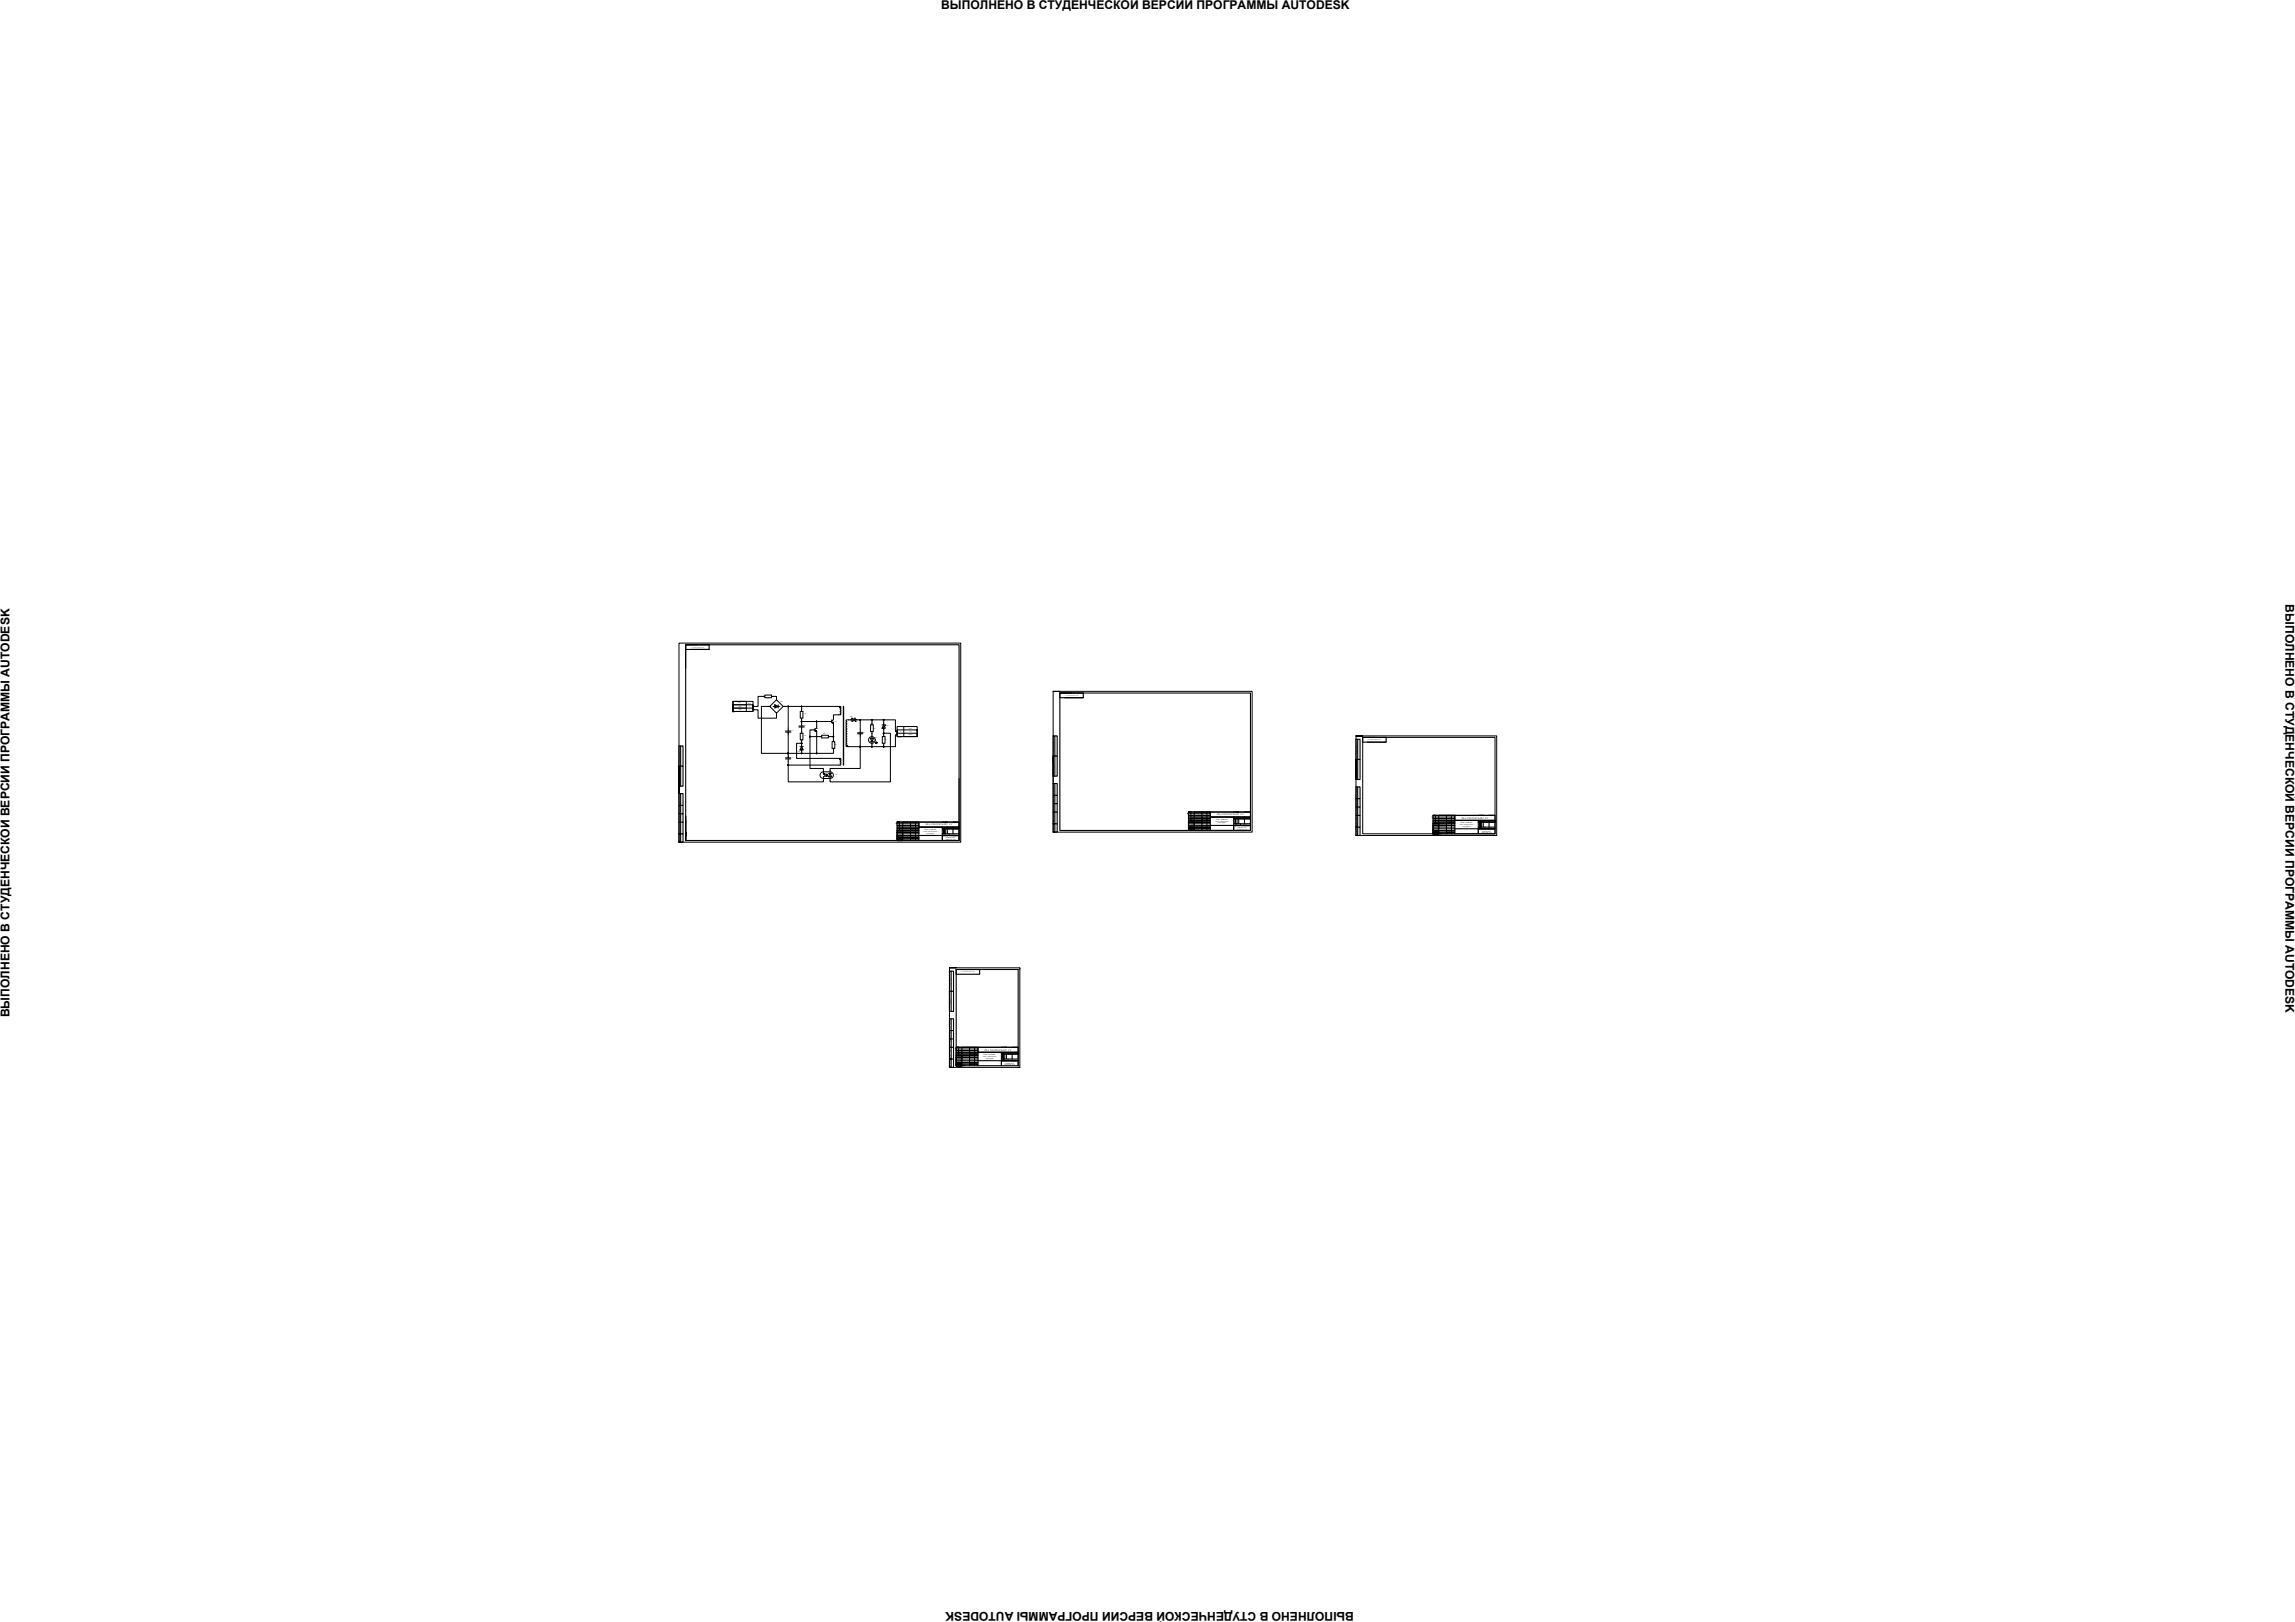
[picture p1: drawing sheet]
<svg xmlns="http://www.w3.org/2000/svg" width="841mm" height="594mm" viewBox="0 0 841 594" stroke-linecap="round" stroke-linejoin="round" font-family="sans-serif">
<defs><g id="words">
<g font-size="4.4">
<text x="344.9" y="3.5">ВЫПОЛНЕНО В СТУДЕНЧЕСКОЙ ВЕРСИИ ПРОГРАММЫ AUTODESK</text>
<text x="837.6" y="221.4" transform="rotate(90 837.6 221.4)">ВЫПОЛНЕНО В СТУДЕНЧЕСКОЙ ВЕРСИИ ПРОГРАММЫ AUTODESK</text>
<text x="3.5" y="372.6" transform="rotate(-90 3.5 372.6)">ВЫПОЛНЕНО В СТУДЕНЧЕСКОЙ ВЕРСИИ ПРОГРАММЫ AUTODESK</text>
<text x="496.2" y="590.5" transform="rotate(180 496.2 590.5)">ВЫПОЛНЕНО В СТУДЕНЧЕСКОЙ ВЕРСИИ ПРОГРАММЫ AUTODESK</text>
</g>
<g font-size="1">
<text x="446" y="298.6">ИУ 4.11.03.03.52.16.003 Э 3</text>
<text x="535.6" y="299.9">ИУ 4.11.03.03.52.16.003 Э 3</text>
<text x="339.2" y="302.3">ИУ 4.11.03.03.52.16.003 Э 3</text>
<text x="360.8" y="384.8">ИУ 4.11.03.03.52.16.003 Э 3</text>
</g>
<g font-size=".8">
<text x="338.8" y="304">Блок питания</text>
<text x="445.6" y="300.3">Блок питания</text>
<text x="535.2" y="301.6">Блок питания</text>
<text x="360.5" y="386.5">Блок питания</text>
</g>
<g font-size=".6">
<text x="270.5" y="257.7">Цепь</text>
<text x="274" y="257.7">Конт .</text>
<text x="281.3" y="256">R1</text>
<text x="286" y="257.1">VD1</text>
<text x="268.3" y="261.3">XS1</text>
<text x="270.3" y="258.9">~220B</text>
<text x="270.3" y="260.2">~220B</text>
<text x="274.5" y="260.2">2</text>
<text x="274.6" y="258.9">1</text>
<text x="294.8" y="261.5">R2</text>
<text x="311.5" y="262.7">VD3</text>
<text x="290.1" y="267.8">С 1</text>
<text x="294.8" y="269.6">R3</text>
<text x="294.9" y="265.9">С 3</text>
<text x="299.3" y="266.9">VT1</text>
<text x="301.7" y="269">R4</text>
<text x="305.7" y="264.3">VT2</text>
<text x="316.3" y="268.4">С 4</text>
<text x="320.1" y="266.9">R6</text>
<text x="324.7" y="265.7">VD5</text>
<text x="329.8" y="269.4">4</text>
<text x="329.8" y="268.1">1</text>
<text x="332.9" y="269.3">Общий</text>
<text x="333" y="266.9">Цепь</text>
<text x="333.3" y="268.1">5 В</text>
<text x="292.3" y="275.3">VD2</text>
<text x="306" y="272.9">R5</text>
<text x="320.6" y="270.4">VD4</text>
<text x="324.4" y="270.9">R7</text>
<text x="329.2" y="270.5">XS2</text>
<text x="386.4" y="274.9" transform="rotate(-90 386.4 274.9)">Перв . примен.</text>
<text x="249.3" y="278.6" transform="rotate(-90 249.3 278.6)">Перв . примен.</text>
<text x="290.3" y="277.8">С 2</text>
<text x="308" y="280.8">T1</text>
<text x="386.4" y="281.7" transform="rotate(-90 386.4 281.7)">Справ №</text>
<text x="497.4" y="276.1" transform="rotate(-90 497.4 276.1)">Перв . примен.</text>
<text x="249.3" y="285.4" transform="rotate(-90 249.3 285.4)">Справ №</text>
<text x="306.1" y="284">OP1</text>
<text x="497.4" y="282.9" transform="rotate(-90 497.4 282.9)">Справ №</text>
<text x="386.4" y="290.8" transform="rotate(-90 386.4 290.8)">Подп . и Дата</text>
<text x="497.4" y="292" transform="rotate(-90 497.4 292)">Подп . и Дата</text>
<text x="249.3" y="294.5" transform="rotate(-90 249.3 294.5)">Подп . и Дата</text>
<text x="386.4" y="297.3" transform="rotate(-90 386.4 297.3)">Взам .инв .№ Инв .№ дубл .</text>
<text x="452.5" y="299.7">Лит .</text>
<text x="454.3" y="299.7">Масса</text>
<text x="497.4" y="298.6" transform="rotate(-90 497.4 298.6)">Взам .инв .№ Инв .№ дубл .</text>
<text x="249.3" y="304.9" transform="rotate(-90 249.3 304.9)">Подп . и Дата</text>
<text x="249.3" y="301" transform="rotate(-90 249.3 301)">Взам .инв .№ Инв .№ дубл .</text>
<text x="328.7" y="305.8">Т .контр.</text>
<text x="329.1" y="305.2">Пров .</text>
<text x="329.6" y="304">Лист</text>
<text x="338.5" y="304.7">Схема электрическая</text>
<text x="339.5" y="305.3">структурная</text>
<text x="345.7" y="303.4">Лит .</text>
<text x="345.9" y="305.9">Лист</text>
<text x="347.5" y="303.4">Масса</text>
<text x="348.5" y="305.9">Листов 1</text>
<text x="386.4" y="301.2" transform="rotate(-90 386.4 301.2)">Подп . и Дата</text>
<text x="386.4" y="304.7" transform="rotate(-90 386.4 304.7)">Инв . №подл</text>
<text x="435.5" y="302.1">Т .контр.</text>
<text x="435.5" y="303.4">Н .контр.</text>
<text x="435.7" y="302.8">Реценз .</text>
<text x="435.9" y="301.5">Пров .</text>
<text x="436.4" y="300.4">Лист</text>
<text x="445.2" y="301">Схема электрическая</text>
<text x="446.3" y="301.6">структурная</text>
<text x="452.4" y="302.7">МГТУ им . Н .Э .Баумана</text>
<text x="452.7" y="302.2">Лист</text>
<text x="453.3" y="304">Группа ИУ -52 Б</text>
<text x="453.5" y="303.4">Кафедра ИУ 4</text>
<text x="455.3" y="302.2">Листов 1</text>
<text x="497.4" y="302.5" transform="rotate(-90 497.4 302.5)">Подп . и Дата</text>
<text x="497.4" y="305.9" transform="rotate(-90 497.4 305.9)">Инв . №подл</text>
<text x="525.2" y="303.4">Т .контр.</text>
<text x="525.2" y="304.6">Н .контр.</text>
<text x="525.3" y="304">Реценз .</text>
<text x="525.6" y="302.7">Пров.</text>
<text x="526" y="301.6">Лист</text>
<text x="534.9" y="302.2">Схема электрическая</text>
<text x="535.9" y="302.8">структурная</text>
<text x="542" y="304">МГТУ им . Н .Э .Баумана</text>
<text x="542.1" y="301">Лит .</text>
<text x="542.4" y="303.4">Лист</text>
<text x="542.9" y="305.2">Группа ИУ -52 Б</text>
<text x="543.1" y="304.6">Кафедра ИУ 4</text>
<text x="543.9" y="301">Масса</text>
<text x="544.9" y="303.4">Листов 1</text>
<text x="249.3" y="308.4" transform="rotate(-90 249.3 308.4)">Инв . №подл</text>
<text x="328.7" y="307.1">Н .контр.</text>
<text x="328.9" y="306.5">Реценз .</text>
<text x="345.6" y="306.4">МГТУ им . Н .Э .Баумана</text>
<text x="346.5" y="307.7">Группа ИУ -52 Б</text>
<text x="346.7" y="307">Кафедра ИУ 4</text>
<text x="348.4" y="361.1" transform="rotate(-90 348.4 361.1)">Перв . примен.</text>
<text x="348.4" y="367.9" transform="rotate(-90 348.4 367.9)">Справ №</text>
<text x="348.4" y="377" transform="rotate(-90 348.4 377)">Подп . и Дата</text>
<text x="348.4" y="383.5" transform="rotate(-90 348.4 383.5)">Взам .инв .№ Инв .№ дубл .</text>
<text x="348.4" y="387.4" transform="rotate(-90 348.4 387.4)">Подп . и Дата</text>
<text x="350.4" y="388.3">Т .контр.</text>
<text x="350.4" y="389.6">Н .контр.</text>
<text x="350.5" y="389">Реценз .</text>
<text x="350.8" y="387.7">Пров .</text>
<text x="351.3" y="386.5">Лист</text>
<text x="360.1" y="387.2">Схема электрическая</text>
<text x="361.2" y="387.8">структурная</text>
<text x="367.2" y="388.9">МГТУ им . Н .Э .Баумана</text>
<text x="367.3" y="385.9">Лит .</text>
<text x="367.6" y="388.4">Лист</text>
<text x="368.4" y="389.6">Кафедра ИУ 4</text>
<text x="369.1" y="385.9">Масса</text>
<text x="370.1" y="388.4">Листов 1</text>
<text x="348.4" y="390.9" transform="rotate(-90 348.4 390.9)">Инв . № подл</text>
<text x="368.1" y="390.2">Группа ИУ -52Б</text>
</g>
<g font-size=".5">
<text x="258" y="236.9" transform="rotate(180 258 236.9)">ИУ4.11.03.03.52.16.003 Э 3</text>
<text x="395.2" y="254.5" transform="rotate(180 395.2 254.5)">ИУ 4.11.03.03.52.16.003 Э 3</text>
<text x="289.5" y="267.2" transform="rotate(90 289.5 267.2)">+</text>
<text x="315.9" y="267.8" transform="rotate(90 315.9 267.8)">+</text>
<text x="506.1" y="270.8" transform="rotate(180 506.1 270.8)">ИУ 4.11.03.03.52.16.003 Э 3</text>
<text x="288.2" y="278.5" transform="rotate(-90 288.2 278.5)">+</text>
<text x="328.7" y="304">Изм .</text>
<text x="329" y="304.6">Разраб . Исмаилов А .К .</text>
<text x="330.8" y="305.2">Сергеева М .Д .</text>
<text x="331.3" y="304">№ докум.</text>
<text x="333.8" y="304">Подпись</text>
<text x="335.5" y="304">Дата</text>
<text x="349.4" y="303.4">Масштаб</text>
<text x="435.5" y="300.3">Изм .</text>
<text x="435.8" y="300.9">Разраб . Исмаилов А .К .</text>
<text x="437.6" y="301.5">Сергеева М.Д .</text>
<text x="437.6" y="304">Семенцов С .Г .</text>
<text x="438.1" y="300.3">№ докум.</text>
<text x="440.6" y="300.3">Подпись</text>
<text x="442.3" y="300.3">Дата</text>
<text x="525.2" y="301.6">Изм .</text>
<text x="525.4" y="302.1">Разраб . Исмаилов А .К .</text>
<text x="527.2" y="302.7">Сергеева М .Д .</text>
<text x="527.3" y="305.2">Семенцов С .Г .</text>
<text x="527.7" y="301.5">№ докум .</text>
<text x="530.2" y="301.6">Подпись</text>
<text x="532" y="301.6">Дата</text>
<text x="545.9" y="300.9">Масштаб</text>
<text x="330.8" y="307.7">Семенцов С .Г .</text>
<text x="357.2" y="355.8" transform="rotate(180 357.2 355.8)">ИУ 4.11.03.03.52.16.003 Э 3</text>
<text x="350.4" y="386.5">Изм .</text>
<text x="350.7" y="387.1">Разраб . Исмаилов А .К .</text>
<text x="352.5" y="387.7">Сергеева М .Д .</text>
<text x="352.9" y="386.5">№ докум .</text>
<text x="357.2" y="386.5">Дата</text>
<text x="371.1" y="385.9">Масштаб</text>
<text x="352.5" y="390.2">Семенцов С .Г.</text>
</g>
</g></defs>
<!-- layer: Sheet -->
<g fill="none" stroke="#000" stroke-width=".37">
<path d="M268.6 259.4h7.4v1.2h-7.4zM273.5 256.9v3.7M280.3 255.1h-2.5v3.6h-1.8M280.3 254.6h2.4v.9h-2.4zM282.1 258.7l2.5-2.4 2.4 2.4-2.4 2.5zM282.1 258.7h-3.1v17.2h9.8M282.7 255.1h1.9v1.2M283.3 258.7h2.5M283.9 258.1l1.3 .6-1.3 .7zM285.2 258.1v1.3M287 258.7h20.9l.3 .3-.3 .3 .2 .5-.2 .1M288.8 258.7l.1 .1z"/>
<path d="M288.8 258.7v9.1M293.7 258.8h.1M293.8 258.7v1.9M307.9 260l.3 .3-.3 .3 .3 .3-.3 .3 .2 .4-2.7 .2v1.8l-.6 .5M269.2 260.6h6.8v-3.7h-7.4v3.7v-2.5h7.4v1.9h1.8v3h6.8v-1.8M287.9 267.8h1.9M287.9 268.1h1.9M287.9 278h1.9M287.9 277.6h1.9M288.8 268.6v-.5v9.5v-.4M288.8 278v2.2h19.1l.3-.3-.3-.3 .2-.2-.2-.4 .3-.3-.3-.3M288.8 275.9h10.5"/>
<path d="M292.8 266.3h1.9M292.8 265.9h1.9M293.1 273.5h1.3M293.3 260.6h.9v2.4h-.9zM293.3 268.6h.9v2.4h-.9zM293.7 272.3h.1M293.7 264.3h.1M293.8 271v1.2h-1.9v5.6h16l.3 .3-.3 .3M293.8 273.5l.6 1.2h-1.3zM293.8 263v1.3M293.8 266.3v2.3M293.8 272.2v3.7"/>
<path d="M296.8 269.8h4.3M298.6 267.3h-1.8v14.2h4.9v1.8M298.6 267.5l.7 .4M298.6 266.7v1.2M299.1 267.6l.2 .3h-.4l.2-.3 .2 .3h-.4zM299.3 267.9v8h6.1v-1.8M299.3 264.3v2.4l-.7 .4M301.1 269.3h2.5v1h-2.5zM303.6 269.8h1.8M304.8 264.3h-11v1.6v-.4M304.8 264.4l.6 .5M304.8 263.7v1.1"/>
<path d="M304.9 271.6h1v2.5h-1zM305.2 264.5l.2 .4-.4-.1zM305.4 264.9v6.7M310.3 266.1l-.3 .3 .3 .3-.3 .3 .3 .3-.3 .3 .3 .3-.3 .3 .3 .4-.2 .4 .2 .2-.3 .3 .3 .3-.3 .3 .3 .3M310.3 270.4l-.3 .3 .3 .3-.3 .3 .3 .3-.2 .5 .2 .1M310.3 272.2l-.3 .3 .3 .3-.3 .4 .2 .2 9.3 .1M310.3 264.3l-.3 .3 .3 .3-.3 .3 .3 .3-.2 .4 .2 .2M310.6 273.2h.1M312.2 263l1.2 .7-1.2 .6zM313 263h.4v1.3h.4M314 263.7h-3.7l-.3 .2 .3 .3M314 263.7h9.8v4.9"/>
<path d="M314.2 268.4h2M314.2 268.8h2M315.2 269.2v-.4v4.7M315.2 263.7v4.7M318.9 270.4h1.3l-.7 1.2zM318.9 271.6h1.3M319 265.5h1v2.4h-1zM319.5 267.9v5.6h4.3M319.5 263.7v1.8M320.8 271.9l.4 .4M321 271.6l.4 .5M321.1 272.1l.1 .2z"/>
<path d="M321.2 271.9l.2 .2zM323.2 265.5h1.2v.4M323.3 269.8h1v2.4h-1zM323.8 269.8v-1.2h2.5v17.8h-22.1v-4.9h11v-8M323.8 265.5l.6 1.2h-1.2zM323.8 263.7h4.3v4.2h.6M323.8 272.2v1.3M328.7 268.6h7.4v1.2h-7.4zM331.2 266.1v3.7M335.5 269.8h-6.8v-3.7h7.4v3.7v-2.5h-7.4v1.9h-.6v4.3h-4.3M288.8 280.1l.1 .2zM288.8 280.2v6.2h12.9v-1.8l.7-.5"/>
<path d="M300.9 283l.8-.3h2.5a1.22 1.22 0 0 1 1.2 1.2 1.22 1.22 0 0 1-1.2 1.2h-2.5a1.21 1.21 0 0 1-1.1-.7 1.21 1.21 0 0 1 .3-1.4zM301.7 283.3l.4 .1-.2 .2zM301.7 283.3l.7 .4M302.4 283.4v1.1M302.9 283.7l.1 .1M302.9 284.1l.1 .1M303 284.1h-.3h.6M303 283.7h-.3h.6M303.6 283.3h1.2M304.2 283.3l.6 1.2h-1.2z"/>
<circle cx="288.8" cy="258.8" r=".05"/>
<circle cx="293.7" cy="258.8" r=".12"/>
<circle cx="307.8" cy="259.1" r=".07"/>
<circle cx="288.8" cy="275.9" r=".12"/>
<circle cx="288.8" cy="275.9" r=".05"/>
<circle cx="293.7" cy="264.3" r=".12"/>
<circle cx="293.7" cy="272.3" r=".12"/>
<circle cx="293.7" cy="275.9" r=".12"/>
<circle cx="293.7" cy="275.9" r=".05"/>
<circle cx="296.8" cy="269.8" r=".12"/>
<circle cx="296.8" cy="269.8" r=".05"/>
<circle cx="299.3" cy="264.3" r=".12"/>
<circle cx="299.3" cy="275.9" r=".12"/>
<circle cx="299.3" cy="275.9" r=".05"/>
<circle cx="299.3" cy="264.3" r=".05"/>
<circle cx="305.4" cy="269.8" r=".12"/>
<circle cx="305.4" cy="269.8" r=".05"/>
<circle cx="307.8" cy="278.1" r=".07"/>
<circle cx="315.2" cy="263.7" r=".12"/>
<circle cx="315.2" cy="273.5" r=".12"/>
<circle cx="315.2" cy="263.7" r=".05"/>
<circle cx="315.2" cy="273.5" r=".05"/>
<circle cx="319.5" cy="271" r="1.22"/>
<circle cx="319.5" cy="273.5" r=".12"/>
<circle cx="319.5" cy="263.7" r=".12"/>
<circle cx="319.5" cy="273.5" r=".05"/>
<circle cx="319.5" cy="263.7" r=".05"/>
<circle cx="323.8" cy="273.5" r=".12"/>
<circle cx="323.8" cy="268.6" r=".12"/>
<circle cx="323.8" cy="263.7" r=".12"/>
<circle cx="323.8" cy="268.6" r=".05"/>
<circle cx="323.8" cy="273.5" r=".05"/>
<circle cx="323.8" cy="263.7" r=".05"/>
<circle cx="288.8" cy="280.2" r=".05"/>
</g>
<path d="M309.1 258.7v21.5" fill="none" stroke="#000" stroke-width=".51"/>
<!-- layer: border -->
<g fill="none" stroke="#000" stroke-width=".37">
<path d="M248.8 235.5h103.3v73h-103.3zM251.3 236.2h4.3M259.9 236.2h-8.6v1.7M268.6 258.1h4.9M268.6 259.4h4.9M273.5 256.9h-4.9v3.1M385.9 253.2h73v51.6h-73zM385.9 253.2h2.5M388.4 253.8h4.3M397 253.8h-8.6v1.7M385.9 279.4v-2.5v10.1M385.9 276.9v7.4"/>
<path d="M496.9 269.5h51.6v36.5h-51.6zM496.9 269.5h2.5M496.9 278.1v7.4v-7.4v2.5M499.4 270.1h48.5v35.3h-48.5zM248.8 280.6v10.1v-10.1v2.4M435.5 298h8M435.5 299.3h8M436.4 299.9v.6M443.5 298.6h-8h8M452.7 299.9v1.8M453.3 299.9v1.8M525.2 299.3h7.9"/>
<path d="M533.1 299.9h-7.9h7.9M328.7 307.2h8zM328.7 305.1v-.3v3v-2.4h8M328.7 304.2h2.1v.6h-2.1zM328.7 301.7h8M328.7 302.9h8M328.7 304.2h8M328.7 307.2h2.1M329.6 303.6v.6M330.8 307.8h-2.1h2.1M330.8 306h.1M330.8 305.1h.1"/>
<path d="M330.8 304.8v1.2M333.7 304.8v.6M336.7 302.3h-8h8M336.7 304.8h-8h8M336.7 306.6h-8h8M336.7 306h-8v.6h2.1v.3M345.9 303.6v1.8M346.5 303.6v1.8M351.5 306h-6.2h6.2M435.5 303.6h8zM435.5 301.4v-.3v3.1v-2.5h8M435.5 300.5h2.1v.6h-2.1z"/>
<path d="M435.5 300.5h8M435.5 303.6h2.1M437.6 304.2h-2.1h2.1M437.6 302.3h.1M437.6 301.4h.1M437.6 301.1v1.2M440.4 301.1v.6M443.5 301.1h-8h8M443.5 302.9h-8h8M443.5 302.3h-8v.6h2.1v.3M458.2 302.3h-6.1h6.1M525.2 304.8h7.9z"/>
<path d="M525.2 302.6v-.3v3.1v-2.5h7.9M525.2 301.7h2v.6h-2zM525.2 301.7h7.9M525.2 300.5h7.9M525.2 304.8h2M526 301.1v.6M527.2 305.4h-2h2M527.2 303.6h.1M527.2 302.6h.1M527.2 302.3v1.3M530.1 302.3v.6M533.1 302.3h-7.9h7.9"/>
<path d="M533.1 304.2h-7.9h7.9M533.1 303.6h-7.9v.6h2v.3M542.3 301.1v1.8M543 301.1v1.8M547.9 303.6h-6.2h6.2M347.9 365.5v-2.4v10M347.9 363.1v7.3M350.4 389.7h8zM350.4 387.6v-.3v3v-2.4h8M350.4 386.7h2.1v.6h-2.1zM350.4 384.2h8M350.4 385.4h8"/>
<path d="M350.4 386.7h8M350.4 389.7h2.1M351.3 386v.7M352.5 390.3h-2.1h2.1M352.5 388.5h.1M352.5 387.6h.1M352.5 387.3v1.2M355.3 387.3v.6M358.4 384.8h-8h8M358.4 387.3h-8h8M358.4 389.1h-8h8M358.4 388.5h-8v.6h2.1v.3"/>
<path d="M367.6 386v1.9M368.2 386v1.9M373.1 388.5h-6.1h6.1"/>
</g>
<g fill="none" stroke="#000" stroke-width=".4">
<path d="M251.3 236.2h100.2v71.6h-100.2zM259.9 236.2v1.7h-6.9M388.4 253.8h69.8v50.4h-69.8zM397 253.8v1.7h-6.9M248.8 273.2h.6v7.4h.9v7.4h-1.5zM249.4 273.2h.9v7.4M385.9 276.9h.7v7.4M385.9 269.5h.7v7.4h.8v7.4h-1.5zM386.6 269.5h.8v7.4M496.9 278.1h.6v7.4M496.9 270.8h.6v7.3h.9v7.4h-1.5zM497.5 270.8h.9v7.3"/>
<path d="M499.4 271.8v-1.7h8.6v1.7h-6.9M499.4 270.1h4.3M248.8 298h.6v3.1h.9v4.3M248.8 295h.6v3h.9v3.1M248.8 280.6h.6v7.4M249.4 290.7h.9v4.3M250.3 298v-3h-.9v-4.3h-.6v17.8M385.9 297.4h.7v4.3h-.7h.7v3.1h-.7h1.5v-3.1h-1.5M385.9 294.3h.7v3.1h.8v4.3M385.9 291.3h.7v3h.8v3.1M386.6 287h.8v4.3M387.4 294.3v-3h-.8v-4.3h-.7v17.8"/>
<path d="M435.5 299.9h8M440.4 297.4h-2.8v6.8h-2.1h22.7v-6.8h-22.7v6.8M442.3 297.4h-1.9v6.8M443.5 297.4h-1.2v6.8M443.5 299.3h14.7M452.1 299.9h6.1v-.6v.6zM452.1 297.4h1.8M452.1 299.3v4.9M453.9 299.3v2.4M456 297.4h2.2M456 299.3v2.4M496.9 298.6h.6v4.3h-.6h.6v3.1h-.6h1.5v-3.1h-1.5"/>
<path d="M496.9 295.6h.6v3h.9v4.3M496.9 292.5h.6v3.1h.9v3M497.5 288.2h.9v4.3M498.4 295.6v-3.1h-.9v-4.3h-.6v17.8M530.1 298.6h-2.9v6.8h-2h22.7v-6.8h-22.7v6.8M531.9 298.6h-1.8v6.8M533.1 298.6h-1.2v6.8M541.7 298.6h1.9M545.7 298.6h2.2M248.8 301.1h.6v4.3h-.6h.6v3.1h-.6h1.5v-3.1h-1.5M328.7 303.6h8M328.7 304.2h8"/>
<path d="M329.6 304.2v-3.1h-.9h8v6.7M333.7 301.1h-2.9v6.7h-2.1h22.8v-6.7h-22.8v6.7M335.5 301.1h-1.8v6.7M336.7 301.1h-1.2v6.7M336.7 302.9h14.8M336.7 306h14.8M345.3 303.6h6.2v-.7v.7zM345.3 305.4h6.2M345.3 301.1h1.9M345.3 302.9v4.9M347.2 302.9v2.5M347.8 305.4v.6"/>
<path d="M349.2 301.1h2.3M349.2 302.9v2.5M435.5 300.5h8M436.4 300.5v-3.1h-.9h8v6.8M443.5 302.3h14.7M452.1 301.7h6.1M454.6 301.7v.6M525.2 301.1h7.9M525.2 301.7h7.9M526 301.7v-3.1h-.8h7.9v6.8M533.1 303.6h14.8M533.1 300.5h14.8"/>
<path d="M541.7 301.1h6.2v-.6v.6zM541.7 302.9h6.2M541.7 300.5v4.9M543.6 300.5v2.4M544.2 302.9v.7M545.7 300.5v2.4M347.9 355.7h.7v7.4h.8v7.3h-1.5zM348.6 355.7h.8v7.4M350.4 355.1h22.7v35.2v-6.7h-22.7v6.7zM359 355.1v1.7h-8.6M347.9 377.4h.7v3.1h.8v3.1M347.9 363.1h.7v7.3"/>
<path d="M348.6 373.1h.8v4.3M347.9 383.6h.7v4.3h-.7h.7v3h-.7h1.5v-3h-1.5M347.9 380.5h.7v3.1h.8v4.3M349.4 380.5v-3.1h-.8v-4.3h-.7v17.8M350.4 386h8M350.4 386.7h8M351.3 386.7v-3.1h-.9h8v6.7M355.3 383.6h-2.8v6.7h-2.1h22.7M357.2 383.6h-1.9v6.7M358.4 383.6h-1.2v6.7M358.4 385.4h14.7M358.4 388.5h14.7"/>
<path d="M367 386h6.1v-.6v.6zM367 387.9h6.1M367 383.6h1.8M367 385.4v4.9M368.8 385.4v2.5M369.4 387.9v.6M370.9 383.6h2.2M370.9 385.4v2.5"/>
</g>
<!-- layer: 0 -->
<g fill="none" stroke="#000" stroke-width=".37">
<path d="M259.9 236.2h-8.6v8.6M388.4 253.8h8.6M499.4 270.1h8.6M351.5 285.1v22.7M435.5 298h.1M435.5 297.4h.9M442.3 299.9h1.2M458.2 297.4h-14.7v1.9h12.5v.6v-.6h2.2M525.2 299.3h.1M525.2 298.6h.8M547.9 298.6h-14.8v1.9h12.6v.6v-.6h2.2M251.3 300.4v-1.5v8.9v-3v.6"/>
<path d="M251.3 301.9v-1.4v7.3v-3v1.6M251.3 300.5v4.3M251.9 307.8h-.6h1.5M327.7 307.8h2.1M328.7 301.7h.1M328.7 307.8h2.1M328.7 301.1h.9M329.2 307.8h2.7M333.7 304.2v-.6h1.8v.6M335.5 304.5h.1M335.5 303.6h1.2M351.5 301.1h-14.8v1.8h12.5v.7v-.7h2.3"/>
<path d="M351.5 306h-6.2v1.8M435.5 304.2h2.1M436 304.2h2.7M440.4 300.5v-.6h1.9v.6M442.3 300.8h.1M458.2 302.3h-6.1v1.9M525.2 305.4h2M525.6 305.4h2.7M530.1 301.7v-.6h1.8v.6M531.9 302h.1M531.9 301.1h1.2M547.9 303.6h-6.2v1.8"/>
<path d="M347.9 354.5v36.4M350.4 354.5h-2.5h25.8v36.4M373.7 354.5v.6M348.6 390.9h-.7v-.6v.6h25.8M350.4 384.2h.1M350.4 390.3h2.1M350.4 383.6h.9M350.8 390.3h2.7M355.3 386.7v-.7h1.9v.7M357.2 386.9h.1M357.2 386h1.2M373.1 383.6h-14.7v1.8h12.5v.6v-.6h2.2"/>
<path d="M373.1 388.5h-6.1v1.8M373.1 390.9h.6"/>
</g>
<!-- layer: border -->
<g fill="#000">
<circle cx="453.9" cy="297.4" r=".2"/>
<circle cx="543.6" cy="298.6" r=".2"/>
<circle cx="346.5" cy="305.4" r=".2"/>
<circle cx="347.2" cy="301.1" r=".2"/>
<circle cx="453.3" cy="301.7" r=".2"/>
<circle cx="543" cy="302.9" r=".2"/>
<circle cx="368.2" cy="387.9" r=".2"/>
<circle cx="368.8" cy="383.6" r=".2"/>
</g>
<!-- layer: 0 -->
<path d="M251.3 237.9h8.6M388.4 255.5h8.6M499.4 271.8h8.6" fill="none" stroke="#000" stroke-width=".4"/>
<use href="#words"/>
</svg>
